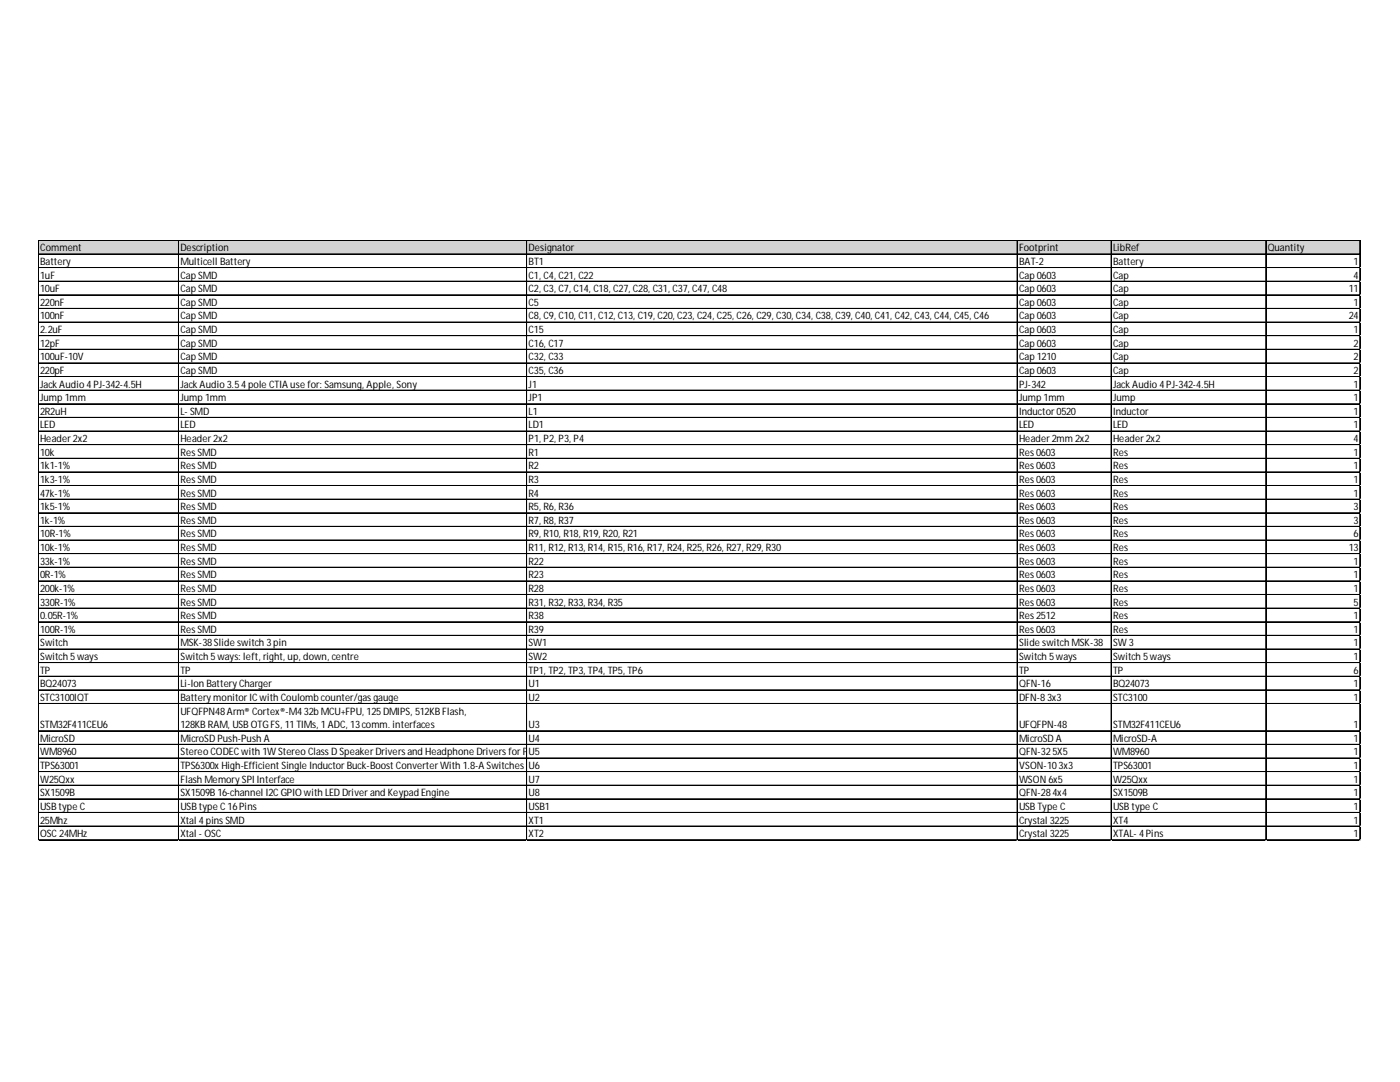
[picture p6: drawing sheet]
<svg xmlns="http://www.w3.org/2000/svg" width="279mm" height="216mm" viewBox="0 0 279 216" stroke-linecap="round" stroke-linejoin="round" font-family="sans-serif">
<defs><g id="words">
<g font-size="2">
<text x="8" y="50.2">Comment</text>
<text x="8" y="52.9">Battery</text>
<text x="36" y="50.2">Description</text>
<text x="36" y="52.9">Multicell Battery</text>
<text x="105.5" y="50.2">Designator</text>
<text x="105.5" y="52.9">BT1</text>
<text x="203.4" y="50.2">Footprint</text>
<text x="203.4" y="52.9">BAT-2</text>
<text x="222.1" y="50.2">LibRef</text>
<text x="222.1" y="52.9">Battery</text>
<text x="253" y="50.2">Quantity</text>
<text x="270.1" y="52.9">1</text>
<text x="8" y="55.6">1uF</text>
<text x="8" y="58.3">10uF</text>
<text x="36" y="55.6">CapSMD</text>
<text x="36" y="58.3">CapSMD</text>
<text x="105.5" y="55.6">C1, C4, C21, C22</text>
<text x="105.5" y="58.3">C2, C3, C7, C14, C18, C27, C28, C31, C37, C47, C48</text>
<text x="203.4" y="55.6">Cap0603</text>
<text x="203.4" y="58.3">Cap0603</text>
<text x="222.1" y="55.6">Cap</text>
<text x="222.1" y="58.3">Cap</text>
<text x="269.2" y="58.3">11</text>
<text x="270.1" y="55.6">4</text>
<text x="8" y="61">220nF</text>
<text x="8" y="63.7">100nF</text>
<text x="36" y="61">CapSMD</text>
<text x="36" y="63.7">CapSMD</text>
<text x="105.5" y="61">C5</text>
<text x="105.5" y="63.7">C8, C9, C10, C11, C12, C13, C19, C20, C23, C24, C25, C26, C29, C30, C34, C38, C39, C40, C41, C42, C43, C44, C45, C46</text>
<text x="203.4" y="61">Cap0603</text>
<text x="203.4" y="63.7">Cap0603</text>
<text x="222.1" y="61">Cap</text>
<text x="222.1" y="63.7">Cap</text>
<text x="269.2" y="63.7">24</text>
<text x="270.1" y="61">1</text>
<text x="8" y="66.5">2.2uF</text>
<text x="8" y="69.2">12pF</text>
<text x="8" y="71.9">100uF-10V</text>
<text x="36" y="66.5">CapSMD</text>
<text x="36" y="69.2">CapSMD</text>
<text x="36" y="71.9">CapSMD</text>
<text x="105.5" y="66.5">C15</text>
<text x="105.5" y="69.2">C16, C17</text>
<text x="105.5" y="71.9">C32, C33</text>
<text x="203.4" y="66.5">Cap0603</text>
<text x="203.4" y="69.2">Cap0603</text>
<text x="203.4" y="71.9">Cap1210</text>
<text x="222.1" y="66.5">Cap</text>
<text x="222.1" y="69.2">Cap</text>
<text x="222.1" y="71.9">Cap</text>
<text x="270.1" y="66.5">1</text>
<text x="270.1" y="69.2">2</text>
<text x="270.1" y="71.9">2</text>
<text x="8" y="74.6">220pF</text>
<text x="8" y="77.3">JackAudio4PJ-342-4.5H</text>
<text x="36" y="74.6">CapSMD</text>
<text x="36" y="77.3">JackAudio3.54poleCTIAusefor: Samsung, Apple, Sony</text>
<text x="105.5" y="74.6">C35, C36</text>
<text x="105.5" y="77.3">J1</text>
<text x="203.4" y="74.6">Cap0603</text>
<text x="203.4" y="77.3">PJ-342</text>
<text x="222.1" y="74.6">Cap</text>
<text x="222.1" y="77.3">JackAudio4PJ-342-4.5H</text>
<text x="270.1" y="74.6">2</text>
<text x="270.1" y="77.3">1</text>
<text x="8" y="80.1">Jump1mm</text>
<text x="8" y="82.8">2R2uH</text>
<text x="36" y="80.1">Jump1mm</text>
<text x="36" y="82.8">L-SMD</text>
<text x="105.5" y="80.1">JP1</text>
<text x="105.5" y="82.8">L1</text>
<text x="203.4" y="80.1">Jump1mm</text>
<text x="203.4" y="82.8">Inductor0520</text>
<text x="222.1" y="80.1">Jump</text>
<text x="222.1" y="82.8">Inductor</text>
<text x="270.1" y="80.1">1</text>
<text x="270.1" y="82.8">1</text>
<text x="8" y="85.5">LED</text>
<text x="8" y="88.2">Header2x2</text>
<text x="36" y="85.5">LED</text>
<text x="36" y="88.2">Header2x2</text>
<text x="105.5" y="85.5">LD1</text>
<text x="105.5" y="88.2">P1, P2, P3, P4</text>
<text x="203.4" y="85.5">LED</text>
<text x="203.4" y="88.2">Header2mm2x2</text>
<text x="222.1" y="85.5">LED</text>
<text x="222.1" y="88.2">Header2x2</text>
<text x="270.1" y="85.5">1</text>
<text x="270.1" y="88.2">4</text>
<text x="8" y="90.9">10k</text>
<text x="8" y="93.6">1k1-1%</text>
<text x="36" y="90.9">ResSMD</text>
<text x="36" y="93.6">ResSMD</text>
<text x="105.5" y="90.9">R1</text>
<text x="105.5" y="93.6">R2</text>
<text x="203.4" y="90.9">Res0603</text>
<text x="203.4" y="93.6">Res0603</text>
<text x="222.1" y="90.9">Res</text>
<text x="222.1" y="93.6">Res</text>
<text x="270.1" y="90.9">1</text>
<text x="270.1" y="93.6">1</text>
<text x="8" y="96.4">1k3-1%</text>
<text x="8" y="99.1">47k-1%</text>
<text x="8" y="101.8">1k5-1%</text>
<text x="36" y="96.4">ResSMD</text>
<text x="36" y="99.1">ResSMD</text>
<text x="36" y="101.8">ResSMD</text>
<text x="105.5" y="96.4">R3</text>
<text x="105.5" y="99.1">R4</text>
<text x="105.5" y="101.8">R5, R6, R36</text>
<text x="203.4" y="96.4">Res0603</text>
<text x="203.4" y="99.1">Res0603</text>
<text x="203.4" y="101.8">Res0603</text>
<text x="222.1" y="96.4">Res</text>
<text x="222.1" y="99.1">Res</text>
<text x="222.1" y="101.8">Res</text>
<text x="270.1" y="96.4">1</text>
<text x="270.1" y="99.1">1</text>
<text x="270.1" y="101.8">3</text>
<text x="8" y="104.5">1k-1%</text>
<text x="8" y="107.2">10R-1%</text>
<text x="36" y="104.5">ResSMD</text>
<text x="36" y="107.2">ResSMD</text>
<text x="105.5" y="104.5">R7, R8, R37</text>
<text x="105.5" y="107.2">R9, R10, R18, R19, R20, R21</text>
<text x="203.4" y="104.5">Res0603</text>
<text x="203.4" y="107.2">Res0603</text>
<text x="222.1" y="104.5">Res</text>
<text x="222.1" y="107.2">Res</text>
<text x="270.1" y="104.5">3</text>
<text x="270.1" y="107.2">6</text>
<text x="8" y="110">10k-1%</text>
<text x="8" y="112.7">33k-1%</text>
<text x="36" y="110">ResSMD</text>
<text x="36" y="112.7">ResSMD</text>
<text x="105.5" y="110">R11, R12, R13, R14, R15, R16, R17, R24, R25, R26, R27, R29, R30</text>
<text x="105.5" y="112.7">R22</text>
<text x="203.4" y="110">Res0603</text>
<text x="203.4" y="112.7">Res0603</text>
<text x="222.1" y="110">Res</text>
<text x="222.1" y="112.7">Res</text>
<text x="269.2" y="110">13</text>
<text x="270.1" y="112.7">1</text>
<text x="8" y="115.4">0R-1%</text>
<text x="8" y="118.1">200k-1%</text>
<text x="36" y="115.4">ResSMD</text>
<text x="36" y="118.1">ResSMD</text>
<text x="105.5" y="115.4">R23</text>
<text x="105.5" y="118.1">R28</text>
<text x="203.4" y="115.4">Res0603</text>
<text x="203.4" y="118.1">Res0603</text>
<text x="222.1" y="115.4">Res</text>
<text x="222.1" y="118.1">Res</text>
<text x="270.1" y="115.4">1</text>
<text x="270.1" y="118.1">1</text>
<text x="8" y="120.8">330R-1%</text>
<text x="8" y="123.5">0.05R-1%</text>
<text x="36" y="120.8">ResSMD</text>
<text x="36" y="123.5">ResSMD</text>
<text x="105.5" y="120.8">R31, R32, R33, R34, R35</text>
<text x="105.5" y="123.5">R38</text>
<text x="203.4" y="120.8">Res0603</text>
<text x="203.4" y="123.5">Res2512</text>
<text x="222.1" y="120.8">Res</text>
<text x="222.1" y="123.5">Res</text>
<text x="270.1" y="120.8">5</text>
<text x="270.1" y="123.5">1</text>
<text x="8" y="126.3">100R-1%</text>
<text x="8" y="129">Switch</text>
<text x="8" y="131.7">Switch5ways</text>
<text x="36" y="126.3">ResSMD</text>
<text x="36" y="129">MSK-38Slideswitch3pin</text>
<text x="36" y="131.7">Switch5ways: left, right, up, down, centre</text>
<text x="105.5" y="126.3">R39</text>
<text x="105.5" y="129">SW1</text>
<text x="105.5" y="131.7">SW2</text>
<text x="203.4" y="126.3">Res0603</text>
<text x="203.4" y="129">SlideswitchMSK-38</text>
<text x="203.4" y="131.7">Switch5ways</text>
<text x="222.1" y="126.3">Res</text>
<text x="222.1" y="129">SW3</text>
<text x="222.1" y="131.7">Switch5ways</text>
<text x="270.1" y="126.3">1</text>
<text x="270.1" y="129">1</text>
<text x="270.1" y="131.7">1</text>
<text x="8" y="134.4">TP</text>
<text x="8" y="137.1">BQ24073</text>
<text x="36" y="134.4">TP</text>
<text x="36" y="137.1">Li-IonBatteryCharger</text>
<text x="105.5" y="134.4">TP1, TP2, TP3, TP4, TP5, TP6</text>
<text x="105.5" y="137.1">U1</text>
<text x="203.4" y="134.4">TP</text>
<text x="203.4" y="137.1">QFN-16</text>
<text x="222.1" y="134.4">TP</text>
<text x="222.1" y="137.1">BQ24073</text>
<text x="270.1" y="134.4">6</text>
<text x="270.1" y="137.1">1</text>
<text x="8" y="139.9">STC3100IQT</text>
<text x="36" y="139.9">BatterymonitorICwithCoulombcounter/gasgauge</text>
<text x="36" y="142.6">UFQFPN48Arm® Cortex®-M432bMCU+FPU, 125DMIPS, 512KBFlash,</text>
<text x="105.5" y="139.9">U2</text>
<text x="203.4" y="139.9">DFN-83x3</text>
<text x="222.1" y="139.9">STC3100</text>
<text x="270.1" y="139.9">1</text>
<text x="8" y="145.3">STM32F411CEU6</text>
<text x="8" y="148">MicroSD</text>
<text x="36" y="145.3">128KBRAM, USBOTGFS, 11TIMs, 1ADC, 13comm. interfaces</text>
<text x="36" y="148">MicroSDPush-Push A</text>
<text x="105.5" y="145.3">U3</text>
<text x="105.5" y="148">U4</text>
<text x="203.4" y="145.3">UFQFPN-48</text>
<text x="203.4" y="148">MicroSDA</text>
<text x="222.1" y="145.3">STM32F411CEU6</text>
<text x="222.1" y="148">MicroSD-A</text>
<text x="270.1" y="145.3">1</text>
<text x="270.1" y="148">1</text>
<text x="8" y="150.7">WM8960</text>
<text x="8" y="153.4">TPS63001</text>
<text x="36" y="150.7">StereoCODECwith1WStereoClassDSpeakerDriversand HeadphoneDriversforP</text>
<text x="36" y="153.4">TPS6300xHigh-EfficientSingleInductorBuck-BoostConverterWith1.8-ASwitches</text>
<text x="105.4" y="150.7">ortableAudioApplications</text>
<text x="105.5" y="150.7">U5</text>
<text x="105.5" y="153.4">U6</text>
<text x="203.4" y="150.7">QFN-325X5</text>
<text x="203.4" y="153.4">VSON-103x3</text>
<text x="222.1" y="150.7">WM8960</text>
<text x="222.1" y="153.4">TPS63001</text>
<text x="270.1" y="150.7">1</text>
<text x="270.1" y="153.4">1</text>
<text x="8" y="156.2">W25Qxx</text>
<text x="8" y="158.9">SX1509B</text>
<text x="8" y="161.6">USBtypeC</text>
<text x="36" y="156.2">FlashMemorySPI Interface</text>
<text x="36" y="158.9">SX1509B16-channel I2CGPIOwithLEDDriverand KeypadEngine</text>
<text x="36" y="161.6">USBtypeC16Pins</text>
<text x="105.5" y="156.2">U7</text>
<text x="105.5" y="158.9">U8</text>
<text x="105.5" y="161.6">USB1</text>
<text x="203.4" y="156.2">WSON 6x5</text>
<text x="203.4" y="158.9">QFN-284x4</text>
<text x="203.4" y="161.6">USBTypeC</text>
<text x="222.1" y="156.2">W25Qxx</text>
<text x="222.1" y="158.9">SX1509B</text>
<text x="222.1" y="161.6">USBtypeC</text>
<text x="270.1" y="156.2">1</text>
<text x="270.1" y="158.9">1</text>
<text x="270.1" y="161.6">1</text>
<text x="8" y="164.3">25Mhz</text>
<text x="8" y="167">OSC24MHz</text>
<text x="36" y="164.3">Xtal 4pinsSMD</text>
<text x="36" y="167">Xtal -OSC</text>
<text x="105.5" y="164.3">XT1</text>
<text x="105.5" y="167">XT2</text>
<text x="203.4" y="164.3">Crystal 3225</text>
<text x="203.4" y="167">Crystal 3225</text>
<text x="222.1" y="164.3">XT4</text>
<text x="222.1" y="167">XTAL-4Pins</text>
<text x="270.1" y="164.3">1</text>
<text x="270.1" y="167">1</text>
</g>
</g></defs>
<path d="M7.7 48h263.8v2.8h-263.8z" fill="#d3d3d3"/>
<g fill="none" stroke="#000" stroke-width=".2">
<path d="M7.6 47.9v119.8M7.7 47.9v119.8M7.7 47.9h263.8M7.7 48h263.8M7.7 50.7h263.8M7.7 53.4h263.8M7.7 56.1h263.8M7.7 56.2h263.8M7.7 58.8h263.8M7.7 58.9h263.8M35.6 48.1v119.6M35.7 48.1v119.6"/>
<path d="M105.1 48.1v119.6M105.2 48.1v119.6M203 48.1v119.6M221.7 48.1v119.6M221.8 48.1v119.6M252.6 48.1v119.6M252.7 48.1v119.6M271.4 48.1v119.6M7.7 61.5h263.8M7.7 61.6h263.8M7.7 64.3h263.8M7.7 67h263.8"/>
<path d="M7.7 69.7h263.8M7.7 69.8h263.8M7.7 72.4h263.8M7.7 72.5h263.8M7.7 75.1h263.8M7.7 75.2h263.8M7.7 77.8h263.8M7.7 77.9h263.8M7.7 80.6h263.8M7.7 83.3h263.8M7.7 86h263.8M7.7 86.1h263.8"/>
<path d="M7.7 88.7h263.8M7.7 88.8h263.8M7.7 91.4h263.8M7.7 91.5h263.8M7.7 94.2h263.8M7.7 96.9h263.8M7.7 99.6h263.8M7.7 99.7h263.8M7.7 102.3h263.8M7.7 102.4h263.8M7.7 105h263.8M7.7 105.1h263.8"/>
<path d="M7.7 107.7h263.8M7.7 107.8h263.8M7.7 110.5h263.8M7.7 113.2h263.8M7.7 115.9h263.8M7.7 116h263.8M7.7 118.6h263.8M7.7 118.7h263.8M7.7 121.3h263.8M7.7 121.4h263.8M7.7 124.1h263.8M7.7 126.8h263.8"/>
<path d="M7.7 129.5h263.8M7.7 129.6h263.8M7.7 132.2h263.8M7.7 132.3h263.8M7.7 134.9h263.8M7.7 135h263.8M7.7 137.6h263.8M7.7 137.7h263.8M7.7 140.4h263.8M7.7 145.8h263.8M7.7 145.9h263.8M7.7 148.5h263.8"/>
<path d="M7.7 148.6h263.8M7.7 151.2h263.8M7.7 151.3h263.8M7.7 154h263.8M7.7 156.7h263.8M7.7 159.4h263.8M7.7 159.5h263.8M7.7 162.1h263.8M7.7 162.2h263.8M7.7 164.8h263.8M7.7 164.9h263.8M7.7 167.5h263.8"/>
<path d="M7.7 167.6h263.8"/>
</g>
<path d="M7.6 167.7h.1" fill="none" stroke="#d4d4d4" stroke-width=".2"/>
<path d="M7.6 167.7h.1z" fill="#d4d4d4"/>
<path d="M35.6 167.7h.1" fill="none" stroke="#d4d4d4" stroke-width=".2"/>
<path d="M35.6 167.7h.2z" fill="#d4d4d4"/>
<path d="M105.1 167.7h.1" fill="none" stroke="#d4d4d4" stroke-width=".2"/>
<path d="M105.1 167.7h.1z" fill="#d4d4d4"/>
<path d="M203 167.7h.1" fill="none" stroke="#d4d4d4" stroke-width=".2"/>
<path d="M203 167.7h.1z" fill="#d4d4d4"/>
<path d="M221.7 167.7h.1" fill="none" stroke="#d4d4d4" stroke-width=".2"/>
<path d="M221.7 167.7h.2z" fill="#d4d4d4"/>
<path d="M252.6 167.7h.1" fill="none" stroke="#d4d4d4" stroke-width=".2"/>
<path d="M252.6 167.7h.1z" fill="#d4d4d4"/>
<path d="M271.4 167.7h.1" fill="none" stroke="#d4d4d4" stroke-width=".2"/>
<path d="M271.4 167.7h.1z" fill="#d4d4d4"/>
<path d="M271.5 53.4h.1" fill="none" stroke="#d4d4d4" stroke-width=".2"/>
<path d="M271.5 53.4v.1z" fill="#d4d4d4"/>
<path d="M271.5 56.1h.1" fill="none" stroke="#d4d4d4" stroke-width=".2"/>
<path d="M271.5 56.1v.1z" fill="#d4d4d4"/>
<path d="M271.5 58.8h.1" fill="none" stroke="#d4d4d4" stroke-width=".2"/>
<path d="M271.5 58.8v.2z" fill="#d4d4d4"/>
<path d="M271.5 61.5h.1" fill="none" stroke="#d4d4d4" stroke-width=".2"/>
<path d="M271.5 61.5v.2z" fill="#d4d4d4"/>
<path d="M271.5 64.3h.1" fill="none" stroke="#d4d4d4" stroke-width=".2"/>
<path d="M271.5 64.3v.1z" fill="#d4d4d4"/>
<path d="M271.5 67h.1" fill="none" stroke="#d4d4d4" stroke-width=".2"/>
<path d="M271.5 67v.1z" fill="#d4d4d4"/>
<path d="M271.5 69.7h.1" fill="none" stroke="#d4d4d4" stroke-width=".2"/>
<path d="M271.5 69.7v.1z" fill="#d4d4d4"/>
<path d="M271.5 72.4h.1" fill="none" stroke="#d4d4d4" stroke-width=".2"/>
<path d="M271.5 72.4v.1z" fill="#d4d4d4"/>
<path d="M271.5 75.1h.1" fill="none" stroke="#d4d4d4" stroke-width=".2"/>
<path d="M271.5 75.1v.2z" fill="#d4d4d4"/>
<path d="M271.5 77.8h.1" fill="none" stroke="#d4d4d4" stroke-width=".2"/>
<path d="M271.5 77.8v.2z" fill="#d4d4d4"/>
<path d="M271.5 80.6h.1" fill="none" stroke="#d4d4d4" stroke-width=".2"/>
<path d="M271.5 80.6v.1z" fill="#d4d4d4"/>
<path d="M271.5 83.3h.1" fill="none" stroke="#d4d4d4" stroke-width=".2"/>
<path d="M271.5 83.3v.1z" fill="#d4d4d4"/>
<path d="M271.5 86h.1" fill="none" stroke="#d4d4d4" stroke-width=".2"/>
<path d="M271.5 86v.1z" fill="#d4d4d4"/>
<path d="M271.5 88.7h.1" fill="none" stroke="#d4d4d4" stroke-width=".2"/>
<path d="M271.5 88.7v.2z" fill="#d4d4d4"/>
<path d="M271.5 91.4h.1" fill="none" stroke="#d4d4d4" stroke-width=".2"/>
<path d="M271.5 91.4v.2z" fill="#d4d4d4"/>
<path d="M271.5 94.2h.1" fill="none" stroke="#d4d4d4" stroke-width=".2"/>
<path d="M271.5 94.2v.1z" fill="#d4d4d4"/>
<path d="M271.5 96.9h.1" fill="none" stroke="#d4d4d4" stroke-width=".2"/>
<path d="M271.5 96.9v.1z" fill="#d4d4d4"/>
<path d="M271.5 99.6h.1" fill="none" stroke="#d4d4d4" stroke-width=".2"/>
<path d="M271.5 99.6v.1z" fill="#d4d4d4"/>
<path d="M271.5 102.3h.1" fill="none" stroke="#d4d4d4" stroke-width=".2"/>
<path d="M271.5 102.3v.1z" fill="#d4d4d4"/>
<path d="M271.5 105h.1" fill="none" stroke="#d4d4d4" stroke-width=".2"/>
<path d="M271.5 105v.2z" fill="#d4d4d4"/>
<path d="M271.5 107.7h.1" fill="none" stroke="#d4d4d4" stroke-width=".2"/>
<path d="M271.5 107.7v.2z" fill="#d4d4d4"/>
<path d="M271.5 110.5h.1" fill="none" stroke="#d4d4d4" stroke-width=".2"/>
<path d="M271.5 110.5v.1z" fill="#d4d4d4"/>
<path d="M271.5 113.2h.1" fill="none" stroke="#d4d4d4" stroke-width=".2"/>
<path d="M271.5 113.2v.1z" fill="#d4d4d4"/>
<path d="M271.5 115.9h.1" fill="none" stroke="#d4d4d4" stroke-width=".2"/>
<path d="M271.5 115.9v.1z" fill="#d4d4d4"/>
<path d="M271.5 118.6h.1" fill="none" stroke="#d4d4d4" stroke-width=".2"/>
<path d="M271.5 118.6v.2z" fill="#d4d4d4"/>
<path d="M271.5 121.3h.1" fill="none" stroke="#d4d4d4" stroke-width=".2"/>
<path d="M271.5 121.3v.2z" fill="#d4d4d4"/>
<path d="M271.5 124.1h.1" fill="none" stroke="#d4d4d4" stroke-width=".2"/>
<path d="M271.5 124.1v.1z" fill="#d4d4d4"/>
<path d="M271.5 126.8h.1" fill="none" stroke="#d4d4d4" stroke-width=".2"/>
<path d="M271.5 126.8v.1z" fill="#d4d4d4"/>
<path d="M271.5 129.5h.1" fill="none" stroke="#d4d4d4" stroke-width=".2"/>
<path d="M271.5 129.5v.1z" fill="#d4d4d4"/>
<path d="M271.5 132.2h.1" fill="none" stroke="#d4d4d4" stroke-width=".2"/>
<path d="M271.5 132.2v.1z" fill="#d4d4d4"/>
<path d="M271.5 134.9h.1" fill="none" stroke="#d4d4d4" stroke-width=".2"/>
<path d="M271.5 134.9v.2z" fill="#d4d4d4"/>
<path d="M271.5 137.6h.1" fill="none" stroke="#d4d4d4" stroke-width=".2"/>
<path d="M271.5 137.6v.2z" fill="#d4d4d4"/>
<path d="M271.5 140.4h.1" fill="none" stroke="#d4d4d4" stroke-width=".2"/>
<path d="M271.5 140.4v.1z" fill="#d4d4d4"/>
<path d="M271.5 145.8h.1" fill="none" stroke="#d4d4d4" stroke-width=".2"/>
<path d="M271.5 145.8v.1z" fill="#d4d4d4"/>
<path d="M271.5 148.5h.1" fill="none" stroke="#d4d4d4" stroke-width=".2"/>
<path d="M271.5 148.5v.2z" fill="#d4d4d4"/>
<path d="M271.5 151.2h.1" fill="none" stroke="#d4d4d4" stroke-width=".2"/>
<path d="M271.5 151.2v.2z" fill="#d4d4d4"/>
<path d="M271.5 154h.1" fill="none" stroke="#d4d4d4" stroke-width=".2"/>
<path d="M271.5 154v.1z" fill="#d4d4d4"/>
<path d="M271.5 156.7h.1" fill="none" stroke="#d4d4d4" stroke-width=".2"/>
<path d="M271.5 156.7v.1z" fill="#d4d4d4"/>
<path d="M271.5 159.4h.1" fill="none" stroke="#d4d4d4" stroke-width=".2"/>
<path d="M271.5 159.4v.1z" fill="#d4d4d4"/>
<path d="M271.5 162.1h.1" fill="none" stroke="#d4d4d4" stroke-width=".2"/>
<path d="M271.5 162.1v.1z" fill="#d4d4d4"/>
<path d="M271.5 164.8h.1" fill="none" stroke="#d4d4d4" stroke-width=".2"/>
<path d="M271.5 164.8v.2z" fill="#d4d4d4"/>
<path d="M271.5 167.5h.1" fill="none" stroke="#d4d4d4" stroke-width=".2"/>
<path d="M271.5 167.5v.2z" fill="#d4d4d4"/>
<use href="#words"/>
</svg>
